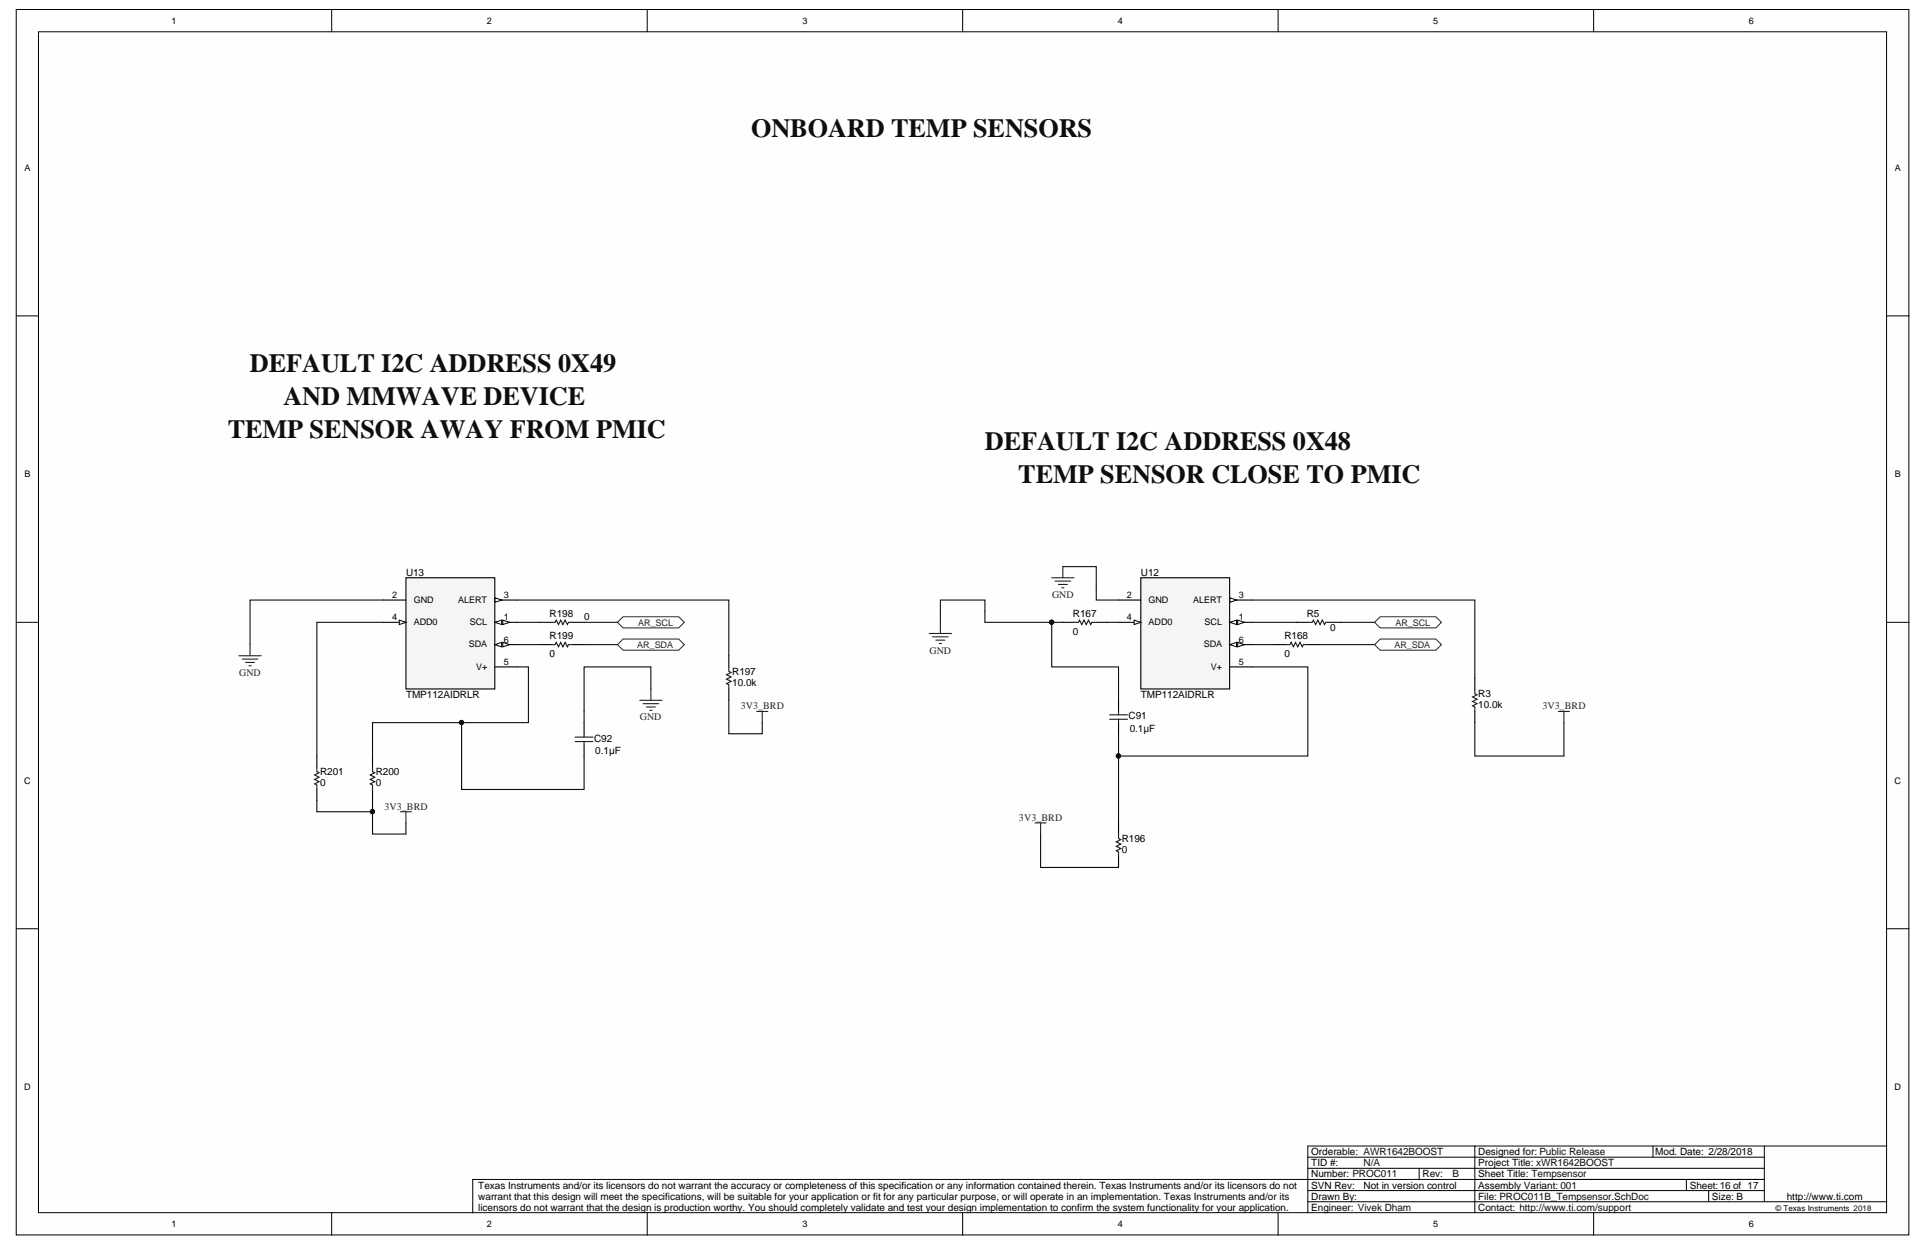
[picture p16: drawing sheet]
<svg xmlns="http://www.w3.org/2000/svg" width="432mm" height="279mm" viewBox="0 0 432 279" stroke-linecap="round" stroke-linejoin="round" font-family="sans-serif">
<defs><g id="words">
<g font-size="5.9" fill="#0e0e0e">
<text x="168.3" y="30.8">ONBOARD TEMP SENSORS</text>
<text x="56" y="83.2">DEFAULT I2C ADDRESS 0X49</text>
<text x="63.5" y="90.7">AND MMWAVE DEVICE</text>
<text x="51" y="98.2">TEMP SENSOR AWAY FROM PMIC</text>
<text x="220.7" y="100.7">DEFAULT I2C ADDRESS 0X48</text>
<text x="228.2" y="108.2">TEMP SENSOR CLOSE TO PMIC</text>
</g>
<g font-size="2.2">
<text x="91" y="128.9">U13</text>
<text x="255.6" y="128.9">U12</text>
<text x="123.2" y="138.1">R198</text>
<text x="123.2" y="143.1">R199</text>
<text x="130.9" y="138.9">0</text>
<text x="240.4" y="142.2">0</text>
<text x="240.4" y="138.1">R167</text>
<text x="287.8" y="143.1">R168</text>
<text x="292.8" y="138.1">R5</text>
<text x="298" y="141.4">0</text>
<text x="123.2" y="147.2">0</text>
<text x="287.8" y="147.2">0</text>
<text x="164.1" y="153.6">10.0k</text>
<text x="164.1" y="151.1">R197</text>
<text x="91" y="156.4">TMP112AIDRLR</text>
<text x="252.9" y="161.1">C91</text>
<text x="255.6" y="156.4">TMP112AIDRLR</text>
<text x="331.2" y="158.6">10.0k</text>
<text x="331.2" y="156.1">R3</text>
<text x="133.1" y="166.1">C92</text>
<text x="253.2" y="163.9">0.1µF</text>
<text x="71.7" y="173.6">R201</text>
<text x="84.2" y="173.6">R200</text>
<text x="133.4" y="168.8">0.1µF</text>
<text x="71.7" y="176.1">0</text>
<text x="84.2" y="176.1">0</text>
<text x="251.4" y="191">0</text>
<text x="251.4" y="188.5">R196</text>
<text x="293.8" y="263.7">Number: PROC011</text>
<text x="293.8" y="261.2">TID #:</text>
<text x="293.8" y="258.7">Orderable: AWR1642BOOST</text>
<text x="318.8" y="263.7">Rev:</text>
<text x="331.2" y="263.7">Sheet Title: Tempsensor</text>
<text x="331.2" y="261.2">Project Title: xWR1642BOOST</text>
<text x="331.2" y="258.7">Designed for: Public Release</text>
<text x="370.9" y="258.7">Mod. Date: 2/28/2018</text>
<text x="107.2" y="266.2">Texas Instruments and/or its licensors do not warrant the accuracy or completeness of this specification or any information contained therein. Texas Instruments and/or its licensors do not</text>
<text x="107.2" y="268.7">warrant that this design will meet the specifications, will be suitable for your application or fit for any particular purpose, or will operate in an implementation. Texas Instruments and/or its</text>
<text x="293.8" y="268.7">Drawn By:</text>
<text x="293.8" y="266.2">SVN Rev:</text>
<text x="305.5" y="266.2">Not in version control</text>
<text x="331.2" y="268.7">File: PROC011B_Tempsensor.SchDoc</text>
<text x="331.2" y="266.2">Assembly Variant: 001</text>
<text x="378.6" y="266.2">Sheet:16 of 17</text>
<text x="383.6" y="268.7">Size: B</text>
<text x="400.4" y="268.7">http://www.ti.com</text>
<text x="107.2" y="271.2">licensors do not warrant that the design is production worthy. You should completely validate and test your design implementation to confirm the system functionality for your application.</text>
<text x="293.8" y="271.2">Engineer: Vivek Dham</text>
<text x="331.2" y="271.2">Contact: http://www.ti.com/support</text>
</g>
<g font-size="2.2" fill="#262626">
<text x="235.7" y="133.9">GND</text>
<text x="208.3" y="146.4">GND</text>
<text x="53.6" y="151.4">GND</text>
<text x="143.4" y="161.4">GND</text>
<text x="166" y="158.9">3V3_BRD</text>
<text x="345.6" y="158.9">3V3_BRD</text>
<text x="86.2" y="181.3">3V3_BRD</text>
<text x="228.3" y="183.8">3V3_BRD</text>
</g>
<g font-size="2.2" fill="#0e0e0e">
<text x="305.5" y="261.2">N/A</text>
<text x="325.5" y="263.7">B</text>
</g>
<g font-size="2">
<text x="38.4" y="5.3">1</text>
<text x="109.1" y="5.3">2</text>
<text x="179.8" y="5.3">3</text>
<text x="250.5" y="5.3">4</text>
<text x="321.2" y="5.3">5</text>
<text x="391.9" y="5.3">6</text>
<text x="5.5" y="38.3">A</text>
<text x="424.6" y="38.3">A</text>
<text x="5.5" y="106.9">B</text>
<text x="424.6" y="106.9">B</text>
<text x="87.9" y="134">2</text>
<text x="92.7" y="135">GND</text>
<text x="102.7" y="135">ALERT</text>
<text x="112.9" y="134">3</text>
<text x="252.5" y="134">2</text>
<text x="257.4" y="135">GND</text>
<text x="267.4" y="135">ALERT</text>
<text x="277.6" y="134">3</text>
<text x="87.9" y="138.9">4</text>
<text x="92.7" y="140">ADD0</text>
<text x="105.3" y="140">SCL</text>
<text x="112.9" y="138.9">1</text>
<text x="112.9" y="143.9">6</text>
<text x="252.5" y="138.9">4</text>
<text x="257.4" y="140">ADD0</text>
<text x="269.9" y="140">SCL</text>
<text x="277.6" y="138.9">1</text>
<text x="277.6" y="143.9">6</text>
<text x="105.1" y="145">SDA</text>
<text x="106.7" y="149.9">V+</text>
<text x="112.9" y="148.9">5</text>
<text x="269.7" y="145">SDA</text>
<text x="271.3" y="149.9">V+</text>
<text x="277.6" y="148.9">5</text>
<text x="5.4" y="175.5">C</text>
<text x="424.5" y="175.5">C</text>
<text x="5.4" y="244.1">D</text>
<text x="424.5" y="244.1">D</text>
<text x="38.4" y="274.8">1</text>
<text x="109.1" y="274.8">2</text>
<text x="179.8" y="274.8">3</text>
<text x="250.5" y="274.8">4</text>
<text x="321.2" y="274.8">5</text>
<text x="391.9" y="274.8">6</text>
</g>
<g font-size="2" fill="#262626">
<text x="143" y="140.1">AR_SCL</text>
<text x="312.7" y="140.1">AR_SCL</text>
<text x="142.8" y="145.1">AR_SDA</text>
<text x="312.5" y="145.1">AR_SDA</text>
</g>
<text font-size="1.8" x="397.8" y="271.3">© Texas Instruments 2018</text>
</g></defs>
<g fill="#fefefe" stroke="#000" stroke-width=".22">
<path d="M3.6 2.1h424.1v274.5h-424.1z"/>
<path d="M8.6 7.1h414.1v264.5h-414.1z"/>
</g>
<g fill="none" stroke="#000" stroke-width=".22">
<path d="M74.3 2.1v5M145 2.1v5M215.7 2.1v5M286.4 2.1v5M357.1 2.1v5M3.6 70.8h5M422.8 70.8h5M3.6 139.4h5M422.8 139.4h5M3.6 208h5M422.8 208h5M293.1 259.2h102.2"/>
<path d="M330.5 256.7h-37.4v14.9M370.4 256.7v2.5M395.3 256.7v12.4M422.8 256.7h-92.3v14.9M74.3 271.6v5M145 271.6v5M215.7 271.6v5M286.4 271.6v5M293.1 269.1h129.7M293.1 266.6h102.2M293.1 261.6h102.2M318 261.6v2.5"/>
<path d="M357.1 271.6v5M377.9 264.1v2.5M382.9 266.6v2.5M395.3 264.1h-289.4v7.5"/>
</g>
<path d="M220.7 136.9v2.5h15M248.1 139.4h2.5M280.6 149.4h12.5v19.9h-42.5v15M280.6 144.4h5M295.5 144.4h12.5M250.6 164.3v5" fill="none" stroke="#0e0e0e" stroke-width=".25"/>
<g fill="#0e0e0e" stroke="#0e0e0e" stroke-width=".22">
<circle cx="250.6" cy="169.3" r=".47"/>
<circle cx="235.6" cy="139.3" r=".47"/>
</g>
<path d="M210.7 139.4v2.5M208.2 141.9h5M209 142.6h3.5M209.7 143.4h2M210.5 144.1h.5M231.9 184.3h2.5M233.2 184.3v2.5" fill="none" stroke="#262626" stroke-width=".25"/>
<path d="M309.3 143.1h12.4l1.3 1.3-1.3 1.2h-12.4l-1.3-1.2z" fill-rule="evenodd" fill="#fefefe" stroke="#262626" stroke-width=".22"/>
<path d="M280.6 134.4h49.9v17.5M280.6 139.4h10M300.5 139.4h7.5M330.5 161.8v7.5h19.9" fill="none" stroke="#0e0e0e" stroke-width=".25"/>
<path d="M349.2 159.3h2.5M350.4 159.3v2.5" fill="none" stroke="#262626" stroke-width=".25"/>
<path d="M309.3 138.1h12.4l1.3 1.3-1.3 1.2h-12.4l-1.3-1.2z" fill-rule="evenodd" fill="#fefefe" stroke="#262626" stroke-width=".22"/>
<path d="M235.7 129.4h5M236.4 130.1h3.5M237.2 130.9h2M237.9 131.6h.5M238.2 126.9v2.5" fill="none" stroke="#262626" stroke-width=".25"/>
<path d="M115.9 139.4h5M130.9 139.4h7.5M245.6 131.9v2.5h5M115.9 144.4h5M130.9 144.4h7.5" fill="none" stroke="#0e0e0e" stroke-width=".25"/>
<g fill="#fefefe" stroke="#262626" stroke-width=".22">
<path d="M139.6 143.1h12.5l1.2 1.3-1.2 1.2h-12.5l-1.2-1.2z" fill-rule="evenodd"/>
<path d="M139.6 138.1h12.5l1.2 1.3-1.2 1.2h-12.5l-1.2-1.2z" fill-rule="evenodd"/>
</g>
<path d="M86 139.4h-15v29.9M115.9 134.4h47.4v12.5M238.2 139.4h-2.5v10h14.9v7.4M115.9 149.4h2.5v12.4h-34.9v7.5M163.3 156.8v7.5M71 179.3v2.5h12.5M83.5 179.3v7.5M103.4 161.8v15h27.5v-7.5" fill="none" stroke="#0e0e0e" stroke-width=".25"/>
<path d="M169.6 159.3h2.4M170.8 159.3v2.5M89.7 181.8h2.5M91 181.8v2.5" fill="none" stroke="#262626" stroke-width=".25"/>
<g fill="#0e0e0e" stroke="#0e0e0e" stroke-width=".22">
<circle cx="83.5" cy="181.8" r=".47"/>
<circle cx="103.4" cy="161.8" r=".47"/>
<circle cx="235.6" cy="139.3" r=".47"/>
</g>
<path d="M255.6 129.4h19.9v24.9h-19.9z" fill="#f5f5f5" stroke="#000" stroke-width=".25"/>
<path d="M275.6 139.4h5" fill="none" stroke="#000" stroke-width=".25"/>
<path d="M275.6 139.4l1.5-.5v1z" fill="#fefefe"/>
<path d="M275.6 139.4l1.5-.5v1z" fill="none" stroke="#000" stroke-width=".22"/>
<path d="M277.3 138.9l1.5 .5-1.5 .5z" fill="#fefefe"/>
<path d="M277.3 138.9l1.5 .5-1.5 .5z" fill="none" stroke="#000" stroke-width=".22"/>
<path d="M250.6 134.4h5M275.6 134.4h5" fill="none" stroke="#000" stroke-width=".25"/>
<path d="M275.6 133.9l1.5 .5-1.5 .5z" fill="#fefefe"/>
<path d="M275.6 133.9l1.5 .5-1.5 .5z" fill="none" stroke="#000" stroke-width=".22"/>
<path d="M250.6 139.4h5" fill="none" stroke="#000" stroke-width=".25"/>
<path d="M254.1 138.9l1.5 .5-1.5 .5z" fill="#fefefe"/>
<path d="M254.1 138.9l1.5 .5-1.5 .5z" fill="none" stroke="#000" stroke-width=".22"/>
<path d="M275.6 149.4h5M275.6 144.4h5" fill="none" stroke="#000" stroke-width=".25"/>
<path d="M275.6 144.4l1.5-.5v1z" fill="#fefefe"/>
<path d="M275.6 144.4l1.5-.5v1z" fill="none" stroke="#000" stroke-width=".22"/>
<path d="M277.3 143.9l1.5 .5-1.5 .5z" fill="#fefefe"/>
<path d="M277.3 143.9l1.5 .5-1.5 .5z" fill="none" stroke="#000" stroke-width=".22"/>
<path d="M91 129.4h19.9v24.9h-19.9z" fill="#f5f5f5" stroke="#000" stroke-width=".25"/>
<path d="M110.9 139.4h5" fill="none" stroke="#000" stroke-width=".25"/>
<path d="M110.9 139.4l1.5-.5v1z" fill="#fefefe"/>
<path d="M110.9 139.4l1.5-.5v1z" fill="none" stroke="#000" stroke-width=".22"/>
<path d="M112.7 138.9l1.5 .5-1.5 .5z" fill="#fefefe"/>
<path d="M112.7 138.9l1.5 .5-1.5 .5z" fill="none" stroke="#000" stroke-width=".22"/>
<path d="M86 134.4h5M110.9 134.4h5" fill="none" stroke="#000" stroke-width=".25"/>
<path d="M110.9 133.9l1.5 .5-1.5 .5z" fill="#fefefe"/>
<path d="M110.9 133.9l1.5 .5-1.5 .5z" fill="none" stroke="#000" stroke-width=".22"/>
<path d="M86 139.4h5" fill="none" stroke="#000" stroke-width=".25"/>
<path d="M89.5 138.9l1.5 .5-1.5 .5z" fill="#fefefe"/>
<path d="M89.5 138.9l1.5 .5-1.5 .5z" fill="none" stroke="#000" stroke-width=".22"/>
<path d="M110.9 149.4h5M110.9 144.4h5" fill="none" stroke="#000" stroke-width=".25"/>
<path d="M110.9 144.4l1.5-.5v1z" fill="#fefefe"/>
<path d="M110.9 144.4l1.5-.5v1z" fill="none" stroke="#000" stroke-width=".22"/>
<path d="M112.7 143.9l1.5 .5-1.5 .5z" fill="#fefefe"/>
<path d="M112.7 143.9l1.5 .5-1.5 .5z" fill="none" stroke="#000" stroke-width=".22"/>
<g fill="none" stroke="#000" stroke-width=".25">
<path d="M120.9 139.4h2.5M128.4 139.4h2.5M238.2 139.4h2.5M245.6 139.4h2.5M290.6 139.4h2.5M298 139.4h2.5M120.9 144.4h2.5M128.4 144.4h2.5M163.3 146.9v2.5M163.3 154.3v2.5M250.6 156.8v2.5M285.6 144.4h2.5"/>
<path d="M293.1 144.4h2.4M330.5 151.9v2.4M330.5 159.3v2.5M71 169.3v2.5M71 176.8v2.5M83.5 169.3v2.5M83.5 176.8v2.5M130.9 161.8v2.5M130.9 166.8v2.5M250.6 161.8v2.5M250.6 184.3v2.5M250.6 191.8v2.5"/>
</g>
<g fill="none" stroke="#1c1c1c" stroke-width=".25">
<path d="M123.4 139.4h1l.2-.5 .5 1 .5-1 .5 1 .5-1 .5 1 .3-.5h1M240.7 139.4h1l.2-.5 .5 1 .5-1 .5 1 .5-1 .5 1 .3-.5h.9M293.1 139.4h1l.2-.5 .5 1 .5-1 .5 1 .5-1 .5 1 .2-.5h1M123.4 144.4h1l.2-.5 .5 1 .5-1 .5 1 .5-1 .5 1 .3-.5h1M163.3 149.4v1l.5 .2-1 .5 1 .5-1 .5 1 .5-1 .5 .5 .2v1M250.6 159.3v.8M288.1 144.4h1l.2-.5 .5 1 .5-1 .5 1 .5-1 .5 1 .3-.5h1M330.5 154.3v1l.5 .3-1 .5 1 .5-1 .5 1 .5-1 .5 .5 .2v1M71 171.8v1l.5 .3-1 .5 1 .5-1 .5 1 .5-1 .5 .5 .2v1M83.5 171.8v1l.5 .3-1 .5 1 .5-1 .5 1 .5-1 .5 .5 .2v1M128.9 165.1h4M128.9 166.1h4"/>
<path d="M130.9 164.3v.8M130.9 166.1v.7M248.6 160.1h4M248.6 161.1h4M250.6 161.1v.7M250.6 186.8v1l.5 .2-1 .5 1 .5-1 .5 1 .5-1 .5 .5 .3v1"/>
</g>
<path d="M53.5 146.9h5M54.3 147.6h3.5M55 148.4h2M55.8 149.1h.5M56 144.4v2.5M143.4 156.8h4.9M144.1 157.6h3.5M144.9 158.3h1.9M145.6 159.1h.5M145.8 154.3v2.5" fill="none" stroke="#262626" stroke-width=".25"/>
<path d="M86 134.4h-30v10M220.7 136.9v-2.5h-10v5M238.2 126.9h7.4v5M145.8 154.3v-4.9h-14.9v12.4M170.8 161.8v2.5h-7.5M350.4 161.8v7.5M91 184.3v2.5h-7.5M233.2 186.8v7.5h17.4" fill="none" stroke="#0e0e0e" stroke-width=".25"/>
<use href="#words"/>
</svg>
